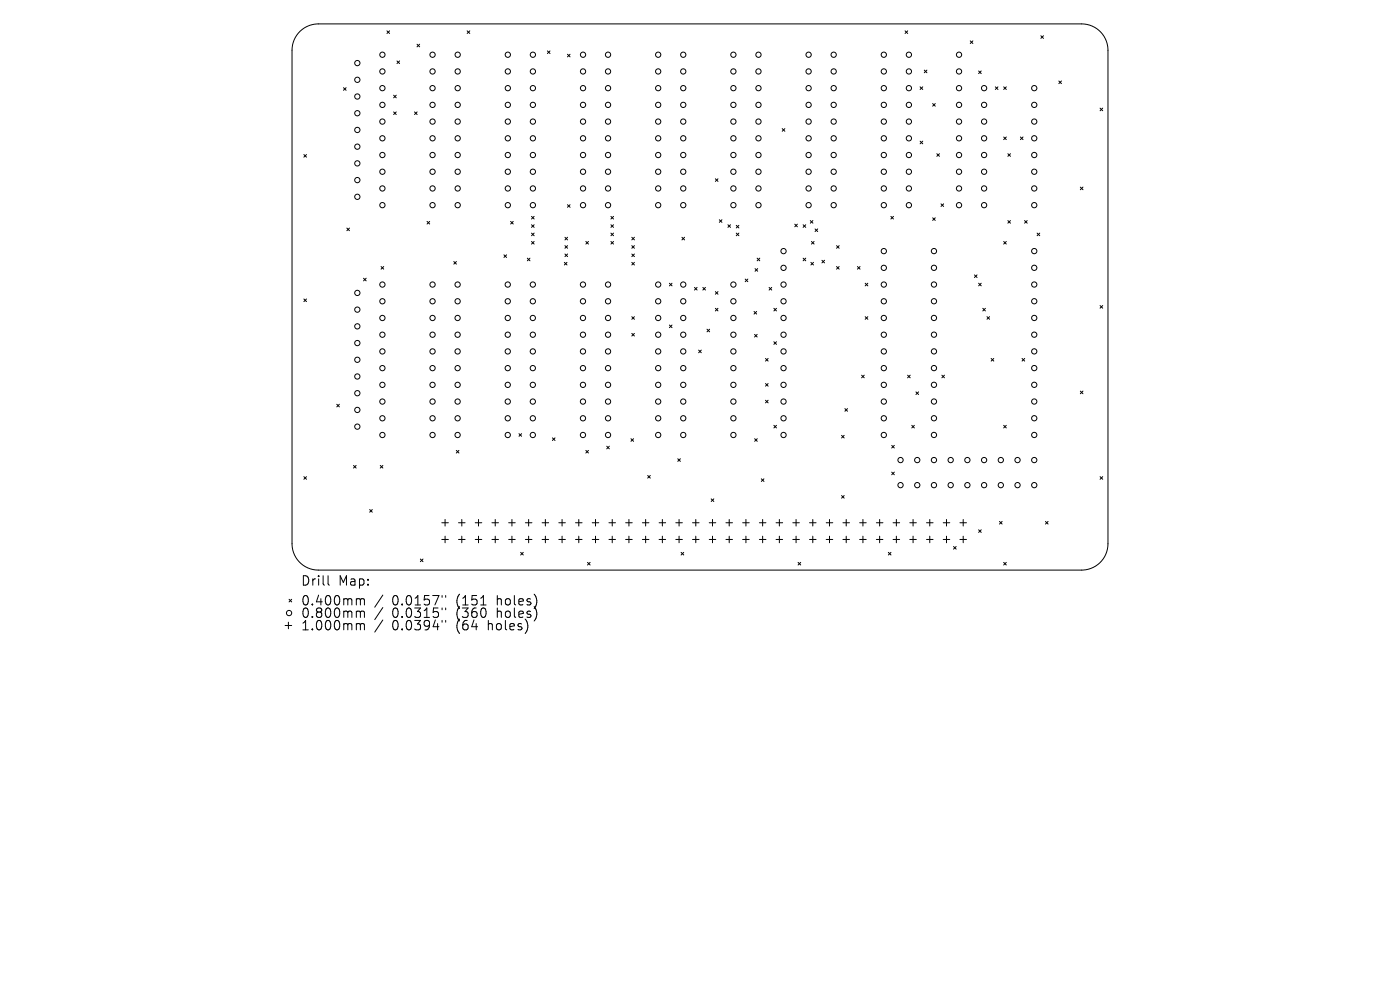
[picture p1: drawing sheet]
<svg xmlns="http://www.w3.org/2000/svg" width="297mm" height="210mm" viewBox="0 0 297 210" stroke-linecap="round" stroke-linejoin="round" font-family="sans-serif">
<defs><g id="words">
<g font-size="2.8">
<text x="63.9" y="124.5">Drill</text>
<text x="71.8" y="124.5">Map:</text>
<text x="63.9" y="128.7">0.400mm</text>
<text x="63.9" y="131.3">0.800mm</text>
<text x="83.1" y="128.7">0.0157&quot;</text>
<text x="83.1" y="131.3">0.0315&quot;</text>
<text x="96.8" y="128.7">(151</text>
<text x="96.8" y="131.3">(360</text>
<text x="105.4" y="128.7">holes)</text>
<text x="105.4" y="131.3">holes)</text>
<text x="63.9" y="133.9">1.000mm</text>
<text x="83.1" y="133.9">0.0394&quot;</text>
<text x="96.8" y="133.9">(64</text>
<text x="103.5" y="133.9">holes)</text>
</g>
</g></defs>
<g fill="none" stroke="#000" stroke-width=".21">
<path d="M63.7 6.6a5.6 5.6 0 0 1 3.8-1.5h162a5.6 5.6 0 0 1 5.6 5.6v104.7a5.6 5.6 0 0 1-5.6 5.5h-162a5.6 5.6 0 0 1-5.5-5.5v-104.7a5.6 5.6 0 0 1 1.7-4.1zM72.9 18.6l.5 .6M73.4 18.6l-.5 .6M82.1 6.5l.5 .6M82.6 6.5l-.5 .6M84.2 12.9l.6 .6M84.8 12.9l-.6 .6M88.5 9.4l.5 .5M89 9.4l-.5 .5M99.1 6.5l.6 .6M99.7 6.5l-.6 .6M116.1 10.8l.6 .6"/>
<path d="M116.7 10.8l-.6 .6M120.4 11.5l.5 .6M120.9 11.5l-.5 .6M192 6.5l.6 .6M192.6 6.5l-.6 .6M195.2 18.4l.6 .6M195.8 18.4l-.6 .6M196.1 14.9l.5 .5M196.6 14.9l-.5 .5M205.8 8.7l.6 .5M206.4 8.7l-.6 .5M207.6 15.1l.6 .5"/>
<path d="M208.2 15.1l-.6 .5M211.2 18.4l.5 .6M211.7 18.4l-.5 .6M212.9 18.4l.6 .6M213.5 18.4l-.6 .6M220.8 7.6l.6 .5M221.4 7.6l-.6 .5M224.6 17.2l.6 .5M225.2 17.2l-.6 .5M64.5 32.8l.5 .5M65 32.8l-.5 .5M83.5 20.2l.6 .6"/>
<path d="M83.5 23.7l.6 .6M84.1 20.2l-.6 .6M84.1 23.7l-.6 .6M87.9 23.7l.6 .6M88.5 23.7l-.6 .6M151.8 37.9l.5 .6M152.3 37.9l-.5 .6M165.9 27.3l.6 .5M166.5 27.3l-.6 .5M195.2 29.9l.6 .6M195.8 29.9l-.6 .6M197.9 22l.5 .5"/>
<path d="M198.4 22l-.5 .5M198.7 32.6l.6 .6M199.3 32.6l-.6 .6M212.9 29.1l.6 .5M213.5 29.1l-.6 .5M213.8 32.6l.6 .6M214.4 32.6l-.6 .6M216.5 29.1l.5 .5M217 29.1l-.5 .5M229.2 39.7l.5 .5M229.7 39.7l-.5 .5M233.4 22.9l.5 .6"/>
<path d="M233.9 22.9l-.5 .6M73.6 48.4l.5 .5M74.1 48.4l-.5 .5M77.1 59l.6 .6M77.7 59l-.6 .6M80.8 56.5l.6 .6M81.4 56.5l-.6 .6M90.6 47l.6 .5M91.2 47l-.6 .5M96.3 55.5l.5 .5M96.8 55.5l-.5 .5M106.9 54.1l.6 .5"/>
<path d="M107.5 54.1l-.6 .5M108.3 47l.6 .5M108.9 47l-.6 .5M111.9 54.8l.5 .5M112.4 54.8l-.5 .5M112.8 45.9l.5 .6M112.8 47.7l.5 .5M112.8 49.4l.5 .6M112.8 51.2l.5 .6M113.3 45.9l-.5 .6M113.3 47.7l-.5 .5M113.3 49.4l-.5 .6"/>
<path d="M113.3 51.2l-.5 .6M119.7 55.7l.6 .5M119.8 50.3l.6 .6M119.8 52.1l.6 .6M119.8 53.9l.6 .5M120.3 55.7l-.6 .5M120.4 43.4l.5 .6M120.4 53.9l-.6 .5M120.4 50.3l-.6 .6M120.4 52.1l-.6 .6M120.9 43.4l-.5 .6M124.3 51.2l.5 .6"/>
<path d="M124.8 51.2l-.5 .6M129.6 45.9l.6 .6M129.6 47.7l.6 .5M129.6 49.4l.6 .6M129.6 51.2l.6 .6M130.2 45.9l-.6 .6M130.2 47.7l-.6 .5M130.2 49.4l-.6 .6M130.2 51.2l-.6 .6M134 52.1l.6 .6M134 53.9l.6 .5M134 50.3l.6 .6"/>
<path d="M134 55.7l.6 .5M134.6 50.3l-.6 .6M134.6 52.1l-.6 .6M134.6 53.9l-.6 .5M134.6 55.7l-.6 .5M144.7 50.3l.5 .6M145.2 50.3l-.5 .6M152.6 46.6l.6 .6M153.2 46.6l-.6 .6M154.4 47.7l.6 .5M155 47.7l-.6 .5M156.2 49.4l.6 .6"/>
<path d="M156.2 47.8l.6 .6M156.8 47.8l-.6 .6M156.8 49.4l-.6 .6M158.1 59.2l.5 .6M158.6 59.2l-.5 .6M160.2 57l.5 .5M160.6 54.8l.6 .5M160.7 57l-.5 .5M161.2 54.8l-.6 .5M168.6 47.5l.6 .6M169.2 47.5l-.6 .6M170.4 47.7l.5 .5"/>
<path d="M170.4 54.8l.5 .5M170.9 47.7l-.5 .5M170.9 54.8l-.5 .5M171.9 46.8l.6 .5M172 55.7l.6 .5M172.1 51.2l.6 .6M172.5 46.8l-.6 .5M172.6 55.7l-.6 .5M172.7 51.2l-.6 .6M172.9 48.6l.6 .5M173.5 48.6l-.6 .5M174.4 55.2l.5 .6"/>
<path d="M174.9 55.2l-.5 .6M177.5 56.5l.5 .6M177.5 52.1l.5 .6M178 52.1l-.5 .6M178 56.5l-.5 .6M181.9 56.5l.6 .6M182.5 56.5l-.6 .6M189 45.9l.5 .6M189.5 45.9l-.5 .6M197.9 46.2l.5 .6M198.4 46.2l-.5 .6M199.6 43.2l.6 .6"/>
<path d="M200.2 43.2l-.6 .6M206.7 58.3l.6 .6M207.3 58.3l-.6 .6M212.9 51.2l.6 .6M213.5 51.2l-.6 .6M213.8 46.8l.6 .5M214.4 46.8l-.6 .5M217.4 46.8l.5 .5M217.9 46.8l-.5 .5M220 49.4l.6 .6M220.6 49.4l-.6 .6M64.5 63.4l.5 .6"/>
<path d="M65 63.4l-.5 .6M134 67.2l.6 .5M134 70.7l.6 .6M134.6 67.2l-.6 .5M134.6 70.7l-.6 .6M142 60.1l.6 .5M142 68.9l.6 .6M142.6 60.1l-.6 .5M142.6 68.9l-.6 .6M147.3 61l.6 .5M147.9 61l-.6 .5M148.2 74.3l.6 .5"/>
<path d="M148.8 74.3l-.6 .5M149.1 61l.6 .5M149.7 61l-.6 .5M150 69.8l.5 .6M150.5 69.8l-.5 .6M151.8 65.4l.5 .6M151.8 61.9l.5 .5M152.3 61.9l-.5 .5M152.3 65.4l-.5 .6M160 66.1l.5 .5M160.1 70.9l.5 .6M160.5 66.1l-.5 .5"/>
<path d="M160.6 70.9l-.5 .6M162.4 76l.6 .6M163 76l-.6 .6M163.2 61l.5 .5M163.7 61l-.5 .5M164.2 65.4l.5 .6M164.2 72.5l.5 .6M164.7 65.4l-.5 .6M164.7 72.5l-.5 .6M182.8 79.6l.5 .5M183.3 79.6l-.5 .5M183.5 67.2l.6 .5"/>
<path d="M183.5 60.1l.6 .5M184.1 60.1l-.6 .5M184.1 67.2l-.6 .5M192.5 79.6l.6 .5M193.1 79.6l-.6 .5M199.8 79.6l.6 .5M200.4 79.6l-.6 .5M207.6 60.1l.6 .5M208.2 60.1l-.6 .5M208.5 65.4l.6 .6M209.1 65.4l-.6 .6M209.4 67.2l.5 .5"/>
<path d="M209.9 67.2l-.5 .5M210.3 76l.5 .6M210.8 76l-.5 .6M216.8 76l.6 .6M217.4 76l-.6 .6M233.4 64.8l.5 .6M233.9 64.8l-.5 .6M71.4 85.8l.6 .5M72 85.8l-.6 .5M75 98.7l.6 .6M75.6 98.7l-.6 .6M80.7 98.7l.5 .6"/>
<path d="M81.2 98.7l-.5 .6M96.8 95.5l.6 .6M97.4 95.5l-.6 .6M110.1 92l.6 .6M110.7 92l-.6 .6M117.2 92.9l.5 .5M117.7 92.9l-.5 .5M124.3 95.5l.5 .6M124.8 95.5l-.5 .6M128.7 94.7l.6 .5M129.3 94.7l-.6 .5M133.9 93.1l.5 .5"/>
<path d="M134.4 93.1l-.5 .5M143.8 97.3l.5 .6M144.3 97.3l-.5 .6M160.1 93.1l.6 .5M160.7 93.1l-.6 .5M162.4 81.4l.6 .5M162.4 84.9l.6 .6M163 81.4l-.6 .5M163 84.9l-.6 .6M164.2 90.2l.5 .6M164.7 90.2l-.5 .6M178.5 92.4l.6 .5"/>
<path d="M179.1 92.4l-.6 .5M179.2 86.7l.6 .5M179.8 86.7l-.6 .5M189.2 94.5l.5 .5M189.7 94.5l-.5 .5M193.4 90.2l.6 .6M194 90.2l-.6 .6M194.3 83.1l.6 .6M194.9 83.1l-.6 .6M212.9 90.2l.6 .6M213.5 90.2l-.6 .6M229.2 83l.5 .5"/>
<path d="M229.7 83l-.5 .5M64.5 101.1l.5 .6M65 101.1l-.5 .6M78.4 108.1l.6 .6M79 108.1l-.6 .6M89.2 118.6l.5 .5M89.7 118.6l-.5 .5M93.7 110.9h1.4M93.7 114.4h1.4M94.4 110.2v1.4M94.4 113.7v1.4M97.3 110.9h1.4"/>
<path d="M97.3 114.4h1.4M98 110.2v1.4M98 113.7v1.4M100.8 110.9h1.4M100.8 114.4h1.4M101.5 110.2v1.4M101.5 113.7v1.4M104.4 110.9h1.4M104.4 114.4h1.4M105.1 110.2v1.4M105.1 113.7v1.4M107.9 110.9h1.4"/>
<path d="M107.9 114.4h1.4M108.6 110.2v1.4M108.6 113.7v1.4M110.5 117.2l.5 .5M111 117.2l-.5 .5M111.5 110.9h1.3M111.5 114.4h1.3M112.2 110.2v1.4M112.2 113.7v1.4M115 110.9h1.4M115 114.4h1.4M115.7 110.2v1.4"/>
<path d="M115.7 113.7v1.4M118.5 110.9h1.4M118.5 114.4h1.4M119.2 110.2v1.4M119.2 113.7v1.4M122.1 110.9h1.4M122.1 114.4h1.4M122.8 110.2v1.4M122.8 113.7v1.4M124.6 119.3l.6 .6M125.2 119.3l-.6 .6M125.6 110.9h1.4"/>
<path d="M125.6 114.4h1.4M126.3 110.2v1.4M126.3 113.7v1.4M129.2 110.9h1.4M129.2 114.4h1.4M129.9 110.2v1.4M129.9 113.7v1.4M132.7 110.9h1.4M132.7 114.4h1.4M133.4 110.2v1.4M133.4 113.7v1.4M136.3 110.9h1.4"/>
<path d="M136.3 114.4h1.4M137 110.2v1.4M137 113.7v1.4M137.4 100.9l.6 .5M138 100.9l-.6 .5M139.8 110.9h1.4M139.8 114.4h1.4M140.5 110.2v1.4M140.5 113.7v1.4M143.4 110.9h1.4M143.4 114.4h1.4M144.1 110.2v1.4"/>
<path d="M144.1 113.7v1.4M144.5 117.2l.6 .5M145.1 117.2l-.6 .5M146.9 110.9h1.4M146.9 114.4h1.4M147.6 110.2v1.4M147.6 113.7v1.4M150.5 110.9h1.4M150.5 114.4h1.4M150.9 105.8l.5 .6M151.2 110.2v1.4M151.2 113.7v1.4"/>
<path d="M151.4 105.8l-.5 .6M154 110.9h1.4M154 114.4h1.4M154.7 110.2v1.4M154.7 113.7v1.4M157.5 110.9h1.4M157.5 114.4h1.4M158.2 110.2v1.4M158.2 113.7v1.4M161.1 110.9h1.4M161.1 114.4h1.4M161.5 101.6l.6 .5"/>
<path d="M161.8 110.2v1.4M161.8 113.7v1.4M162.1 101.6l-.6 .5M164.6 110.9h1.4M164.6 114.4h1.4M165.3 110.2v1.4M165.3 113.7v1.4M168.2 110.9h1.4M168.2 114.4h1.4M168.9 110.2v1.4M168.9 113.7v1.4M169.3 119.3l.6 .6"/>
<path d="M169.9 119.3l-.6 .6M171.7 110.9h1.4M171.7 114.4h1.4M172.4 110.2v1.4M172.4 113.7v1.4M175.3 110.9h1.4M175.3 114.4h1.4M176 110.2v1.4M176 113.7v1.4M178.5 105.1l.6 .6M178.8 110.9h1.4M178.8 114.4h1.4"/>
<path d="M179.1 105.1l-.6 .6M179.5 110.2v1.4M179.5 113.7v1.4M182.4 110.9h1.4M182.4 114.4h1.4M183.1 110.2v1.4M183.1 113.7v1.4M185.9 110.9h1.4M185.9 114.4h1.4M186.6 110.2v1.4M186.6 113.7v1.4M188.5 117.2l.5 .5"/>
<path d="M189 117.2l-.5 .5M189.2 100.2l.5 .5M189.5 110.9h1.4M189.5 114.4h1.4M189.7 100.2l-.5 .5M190.2 110.2v1.4M190.2 113.7v1.4M193 110.9h1.4M193 114.4h1.4M193.7 110.2v1.4M193.7 113.7v1.4M196.6 110.9h1.3"/>
<path d="M196.6 114.4h1.3M197.2 110.2v1.4M197.2 113.7v1.4M200.1 110.9h1.4M200.1 114.4h1.4M200.8 110.2v1.4M200.8 113.7v1.4M202.3 115.9l.5 .6M202.8 115.9l-.5 .6M203.6 110.9h1.4M203.6 114.4h1.4M204.3 110.2v1.4"/>
<path d="M204.3 113.7v1.4M207.6 112.4l.6 .5M208.2 112.4l-.6 .5M212 110.6l.6 .6M212.6 110.6l-.6 .6M212.9 119.3l.6 .6M213.5 119.3l-.6 .6M221.8 110.6l.5 .6M222.3 110.6l-.5 .6M233.4 101.1l.5 .6M233.9 101.1l-.5 .6M60.5 132.7h1.4"/>
<path d="M61.2 132v1.4M61.3 127.1l.6 .6M61.9 127.1l-.6 .6M69.6 122.1v1.7l.3 .3M76.2 127l.3 .3M76.2 129.6l.3 .3M76.2 132.3l.3 .3M76.5 127.3v1M76.5 129.9v1.1M76.5 132.6v1M76.5 127.3l.2-.3 .5 .1 .1 1.2M76.5 129.9l.2-.3 .5 .1 .1 1.3"/>
<path d="M76.5 132.6l.2-.3 .5 .1 .1 1.2M81.2 126.2l-1.7 2.6M81.2 128.9l-1.7 2.5M81.2 131.5l-1.7 2.6M93.8 126.3v.4M93.8 129v.4M93.8 131.6v.4M94.5 126.3v.4M94.5 129v.4M94.5 131.6v.4M112 132.7l-.1 .8M113.8 126.9v1.3"/>
<path d="M113.8 129.5v1.4"/>
<circle cx="75.8" cy="13.4" r=".56"/>
<circle cx="75.8" cy="16.9" r=".56"/>
<circle cx="81.1" cy="11.6" r=".56"/>
<circle cx="81.1" cy="15.2" r=".56"/>
<circle cx="81.1" cy="18.7" r=".56"/>
<circle cx="91.8" cy="11.6" r=".56"/>
<circle cx="91.8" cy="15.2" r=".56"/>
<circle cx="91.8" cy="18.7" r=".56"/>
<circle cx="97.1" cy="11.6" r=".56"/>
<circle cx="97.1" cy="18.7" r=".56"/>
<circle cx="97.1" cy="15.2" r=".56"/>
<circle cx="107.7" cy="11.6" r=".56"/>
<circle cx="107.7" cy="15.2" r=".56"/>
<circle cx="107.7" cy="18.7" r=".56"/>
<circle cx="113.1" cy="11.6" r=".56"/>
<circle cx="113.1" cy="15.2" r=".56"/>
<circle cx="113.1" cy="18.7" r=".56"/>
<circle cx="123.7" cy="11.6" r=".56"/>
<circle cx="123.7" cy="15.2" r=".56"/>
<circle cx="123.7" cy="18.7" r=".56"/>
<circle cx="129" cy="11.6" r=".56"/>
<circle cx="129" cy="15.2" r=".56"/>
<circle cx="129" cy="18.7" r=".56"/>
<circle cx="139.6" cy="11.6" r=".56"/>
<circle cx="139.6" cy="18.7" r=".56"/>
<circle cx="139.6" cy="15.2" r=".56"/>
<circle cx="144.9" cy="11.6" r=".56"/>
<circle cx="144.9" cy="15.2" r=".56"/>
<circle cx="144.9" cy="18.7" r=".56"/>
<circle cx="155.6" cy="11.6" r=".56"/>
<circle cx="155.6" cy="15.2" r=".56"/>
<circle cx="155.6" cy="18.7" r=".56"/>
<circle cx="160.9" cy="11.6" r=".56"/>
<circle cx="160.9" cy="15.2" r=".56"/>
<circle cx="160.9" cy="18.7" r=".56"/>
<circle cx="171.5" cy="11.6" r=".56"/>
<circle cx="171.5" cy="15.2" r=".56"/>
<circle cx="171.5" cy="18.7" r=".56"/>
<circle cx="176.9" cy="11.6" r=".56"/>
<circle cx="176.9" cy="18.7" r=".56"/>
<circle cx="176.9" cy="15.2" r=".56"/>
<circle cx="187.5" cy="11.6" r=".56"/>
<circle cx="187.5" cy="15.2" r=".56"/>
<circle cx="187.5" cy="18.7" r=".56"/>
<circle cx="192.8" cy="11.6" r=".56"/>
<circle cx="192.8" cy="18.7" r=".56"/>
<circle cx="192.8" cy="15.2" r=".56"/>
<circle cx="203.5" cy="11.6" r=".56"/>
<circle cx="203.5" cy="15.2" r=".56"/>
<circle cx="203.5" cy="18.7" r=".56"/>
<circle cx="208.8" cy="18.7" r=".56"/>
<circle cx="219.4" cy="18.7" r=".56"/>
<circle cx="75.8" cy="31.1" r=".56"/>
<circle cx="75.8" cy="38.2" r=".56"/>
<circle cx="75.8" cy="34.7" r=".56"/>
<circle cx="75.8" cy="24" r=".56"/>
<circle cx="75.8" cy="20.5" r=".56"/>
<circle cx="75.8" cy="27.6" r=".56"/>
<circle cx="81.1" cy="40" r=".56"/>
<circle cx="81.1" cy="22.2" r=".56"/>
<circle cx="81.1" cy="36.4" r=".56"/>
<circle cx="81.1" cy="32.9" r=".56"/>
<circle cx="81.1" cy="25.8" r=".56"/>
<circle cx="81.1" cy="29.3" r=".56"/>
<circle cx="91.8" cy="40" r=".56"/>
<circle cx="91.8" cy="22.2" r=".56"/>
<circle cx="91.8" cy="36.4" r=".56"/>
<circle cx="91.8" cy="32.9" r=".56"/>
<circle cx="91.8" cy="25.8" r=".56"/>
<circle cx="91.8" cy="29.3" r=".56"/>
<circle cx="97.1" cy="40" r=".56"/>
<circle cx="97.1" cy="22.2" r=".56"/>
<circle cx="97.1" cy="36.4" r=".56"/>
<circle cx="97.1" cy="32.9" r=".56"/>
<circle cx="97.1" cy="25.8" r=".56"/>
<circle cx="97.1" cy="29.3" r=".56"/>
<circle cx="107.7" cy="40" r=".56"/>
<circle cx="107.7" cy="22.2" r=".56"/>
<circle cx="107.7" cy="36.4" r=".56"/>
<circle cx="107.7" cy="32.9" r=".56"/>
<circle cx="107.7" cy="25.8" r=".56"/>
<circle cx="107.7" cy="29.3" r=".56"/>
<circle cx="113.1" cy="40" r=".56"/>
<circle cx="113.1" cy="22.2" r=".56"/>
<circle cx="113.1" cy="36.4" r=".56"/>
<circle cx="113.1" cy="32.9" r=".56"/>
<circle cx="113.1" cy="25.8" r=".56"/>
<circle cx="113.1" cy="29.3" r=".56"/>
<circle cx="123.7" cy="40" r=".56"/>
<circle cx="123.7" cy="22.2" r=".56"/>
<circle cx="123.7" cy="36.4" r=".56"/>
<circle cx="123.7" cy="32.9" r=".56"/>
<circle cx="123.7" cy="25.8" r=".56"/>
<circle cx="123.7" cy="29.3" r=".56"/>
<circle cx="129" cy="40" r=".56"/>
<circle cx="129" cy="22.2" r=".56"/>
<circle cx="129" cy="36.4" r=".56"/>
<circle cx="129" cy="32.9" r=".56"/>
<circle cx="129" cy="25.8" r=".56"/>
<circle cx="129" cy="29.3" r=".56"/>
<circle cx="139.6" cy="40" r=".56"/>
<circle cx="139.6" cy="22.2" r=".56"/>
<circle cx="139.6" cy="36.4" r=".56"/>
<circle cx="139.6" cy="32.9" r=".56"/>
<circle cx="139.6" cy="25.8" r=".56"/>
<circle cx="139.6" cy="29.3" r=".56"/>
<circle cx="144.9" cy="40" r=".56"/>
<circle cx="144.9" cy="22.2" r=".56"/>
<circle cx="144.9" cy="36.4" r=".56"/>
<circle cx="144.9" cy="32.9" r=".56"/>
<circle cx="144.9" cy="25.8" r=".56"/>
<circle cx="144.9" cy="29.3" r=".56"/>
<circle cx="155.6" cy="40" r=".56"/>
<circle cx="155.6" cy="22.2" r=".56"/>
<circle cx="155.6" cy="36.4" r=".56"/>
<circle cx="155.6" cy="32.9" r=".56"/>
<circle cx="155.6" cy="25.8" r=".56"/>
<circle cx="155.6" cy="29.3" r=".56"/>
<circle cx="160.9" cy="40" r=".56"/>
<circle cx="160.9" cy="22.2" r=".56"/>
<circle cx="160.9" cy="36.4" r=".56"/>
<circle cx="160.9" cy="32.9" r=".56"/>
<circle cx="160.9" cy="25.8" r=".56"/>
<circle cx="160.9" cy="29.3" r=".56"/>
<circle cx="171.5" cy="40" r=".56"/>
<circle cx="171.5" cy="22.2" r=".56"/>
<circle cx="171.5" cy="36.4" r=".56"/>
<circle cx="171.5" cy="32.9" r=".56"/>
<circle cx="171.5" cy="25.8" r=".56"/>
<circle cx="171.5" cy="29.3" r=".56"/>
<circle cx="176.9" cy="40" r=".56"/>
<circle cx="176.9" cy="22.2" r=".56"/>
<circle cx="176.9" cy="36.4" r=".56"/>
<circle cx="176.9" cy="32.9" r=".56"/>
<circle cx="176.9" cy="25.8" r=".56"/>
<circle cx="176.9" cy="29.3" r=".56"/>
<circle cx="187.5" cy="40" r=".56"/>
<circle cx="187.5" cy="22.2" r=".56"/>
<circle cx="187.5" cy="36.4" r=".56"/>
<circle cx="187.5" cy="32.9" r=".56"/>
<circle cx="187.5" cy="25.8" r=".56"/>
<circle cx="187.5" cy="29.3" r=".56"/>
<circle cx="192.8" cy="40" r=".56"/>
<circle cx="192.8" cy="22.2" r=".56"/>
<circle cx="192.8" cy="36.4" r=".56"/>
<circle cx="192.8" cy="32.9" r=".56"/>
<circle cx="192.8" cy="25.8" r=".56"/>
<circle cx="192.8" cy="29.3" r=".56"/>
<circle cx="203.5" cy="40" r=".56"/>
<circle cx="203.5" cy="22.2" r=".56"/>
<circle cx="203.5" cy="36.4" r=".56"/>
<circle cx="203.5" cy="32.9" r=".56"/>
<circle cx="203.5" cy="25.8" r=".56"/>
<circle cx="203.5" cy="29.3" r=".56"/>
<circle cx="208.8" cy="40" r=".56"/>
<circle cx="208.8" cy="22.2" r=".56"/>
<circle cx="208.8" cy="36.4" r=".56"/>
<circle cx="208.8" cy="32.9" r=".56"/>
<circle cx="208.8" cy="25.8" r=".56"/>
<circle cx="208.8" cy="29.3" r=".56"/>
<circle cx="219.4" cy="40" r=".56"/>
<circle cx="219.4" cy="22.2" r=".56"/>
<circle cx="219.4" cy="36.4" r=".56"/>
<circle cx="219.4" cy="32.9" r=".56"/>
<circle cx="219.4" cy="25.8" r=".56"/>
<circle cx="219.4" cy="29.3" r=".56"/>
<circle cx="75.8" cy="41.7" r=".56"/>
<circle cx="81.1" cy="43.5" r=".56"/>
<circle cx="91.8" cy="43.5" r=".56"/>
<circle cx="97.1" cy="43.5" r=".56"/>
<circle cx="107.7" cy="43.5" r=".56"/>
<circle cx="113.1" cy="43.5" r=".56"/>
<circle cx="123.7" cy="43.5" r=".56"/>
<circle cx="129" cy="43.5" r=".56"/>
<circle cx="139.6" cy="43.5" r=".56"/>
<circle cx="144.9" cy="43.5" r=".56"/>
<circle cx="155.6" cy="43.5" r=".56"/>
<circle cx="160.9" cy="43.5" r=".56"/>
<circle cx="166.2" cy="56.8" r=".56"/>
<circle cx="166.2" cy="53.3" r=".56"/>
<circle cx="171.5" cy="43.5" r=".56"/>
<circle cx="176.9" cy="43.5" r=".56"/>
<circle cx="187.5" cy="56.8" r=".56"/>
<circle cx="187.5" cy="53.3" r=".56"/>
<circle cx="187.5" cy="43.5" r=".56"/>
<circle cx="192.8" cy="43.5" r=".56"/>
<circle cx="198.1" cy="53.3" r=".56"/>
<circle cx="198.1" cy="56.8" r=".56"/>
<circle cx="203.5" cy="43.5" r=".56"/>
<circle cx="208.8" cy="43.5" r=".56"/>
<circle cx="219.4" cy="53.3" r=".56"/>
<circle cx="219.4" cy="56.8" r=".56"/>
<circle cx="219.4" cy="43.5" r=".56"/>
<circle cx="75.8" cy="76.3" r=".56"/>
<circle cx="75.8" cy="79.9" r=".56"/>
<circle cx="75.8" cy="72.8" r=".56"/>
<circle cx="75.8" cy="69.2" r=".56"/>
<circle cx="75.8" cy="62.1" r=".56"/>
<circle cx="75.8" cy="65.7" r=".56"/>
<circle cx="81.1" cy="67.5" r=".56"/>
<circle cx="81.1" cy="78.1" r=".56"/>
<circle cx="81.1" cy="74.5" r=".56"/>
<circle cx="81.1" cy="71" r=".56"/>
<circle cx="81.1" cy="63.9" r=".56"/>
<circle cx="81.1" cy="60.4" r=".56"/>
<circle cx="91.8" cy="67.5" r=".56"/>
<circle cx="91.8" cy="78.1" r=".56"/>
<circle cx="91.8" cy="74.5" r=".56"/>
<circle cx="91.8" cy="71" r=".56"/>
<circle cx="91.8" cy="60.4" r=".56"/>
<circle cx="91.8" cy="63.9" r=".56"/>
<circle cx="97.1" cy="67.5" r=".56"/>
<circle cx="97.1" cy="78.1" r=".56"/>
<circle cx="97.1" cy="74.5" r=".56"/>
<circle cx="97.1" cy="71" r=".56"/>
<circle cx="97.1" cy="60.4" r=".56"/>
<circle cx="97.1" cy="63.9" r=".56"/>
<circle cx="107.7" cy="67.5" r=".56"/>
<circle cx="107.7" cy="78.1" r=".56"/>
<circle cx="107.7" cy="74.5" r=".56"/>
<circle cx="107.7" cy="71" r=".56"/>
<circle cx="107.7" cy="60.4" r=".56"/>
<circle cx="107.7" cy="63.9" r=".56"/>
<circle cx="113" cy="67.5" r=".56"/>
<circle cx="113" cy="78.1" r=".56"/>
<circle cx="113" cy="74.5" r=".56"/>
<circle cx="113" cy="71" r=".56"/>
<circle cx="113" cy="63.9" r=".56"/>
<circle cx="113" cy="60.4" r=".56"/>
<circle cx="123.7" cy="67.5" r=".56"/>
<circle cx="123.7" cy="78.1" r=".56"/>
<circle cx="123.7" cy="74.5" r=".56"/>
<circle cx="123.7" cy="71" r=".56"/>
<circle cx="123.7" cy="63.9" r=".56"/>
<circle cx="123.7" cy="60.4" r=".56"/>
<circle cx="129" cy="67.5" r=".56"/>
<circle cx="129" cy="78.1" r=".56"/>
<circle cx="129" cy="74.5" r=".56"/>
<circle cx="129" cy="71" r=".56"/>
<circle cx="129" cy="63.9" r=".56"/>
<circle cx="129" cy="60.4" r=".56"/>
<circle cx="139.6" cy="67.5" r=".56"/>
<circle cx="139.6" cy="78.1" r=".56"/>
<circle cx="139.6" cy="74.5" r=".56"/>
<circle cx="139.6" cy="71" r=".56"/>
<circle cx="139.6" cy="60.4" r=".56"/>
<circle cx="139.6" cy="63.9" r=".56"/>
<circle cx="144.9" cy="67.5" r=".56"/>
<circle cx="144.9" cy="78.1" r=".56"/>
<circle cx="144.9" cy="74.5" r=".56"/>
<circle cx="144.9" cy="71" r=".56"/>
<circle cx="144.9" cy="63.9" r=".56"/>
<circle cx="144.9" cy="60.4" r=".56"/>
<circle cx="155.6" cy="67.5" r=".56"/>
<circle cx="155.6" cy="78.1" r=".56"/>
<circle cx="155.6" cy="74.5" r=".56"/>
<circle cx="155.6" cy="71" r=".56"/>
<circle cx="155.6" cy="63.9" r=".56"/>
<circle cx="155.6" cy="60.4" r=".56"/>
<circle cx="166.2" cy="67.5" r=".56"/>
<circle cx="166.2" cy="78.1" r=".56"/>
<circle cx="166.2" cy="74.5" r=".56"/>
<circle cx="166.2" cy="71" r=".56"/>
<circle cx="166.2" cy="60.4" r=".56"/>
<circle cx="166.2" cy="63.9" r=".56"/>
<circle cx="187.5" cy="67.5" r=".56"/>
<circle cx="187.5" cy="78.1" r=".56"/>
<circle cx="187.5" cy="74.5" r=".56"/>
<circle cx="187.5" cy="71" r=".56"/>
<circle cx="187.5" cy="63.9" r=".56"/>
<circle cx="187.5" cy="60.4" r=".56"/>
<circle cx="198.1" cy="71" r=".56"/>
<circle cx="198.1" cy="67.4" r=".56"/>
<circle cx="198.1" cy="74.5" r=".56"/>
<circle cx="198.1" cy="78.1" r=".56"/>
<circle cx="198.1" cy="60.4" r=".56"/>
<circle cx="198.1" cy="63.9" r=".56"/>
<circle cx="219.4" cy="71" r=".56"/>
<circle cx="219.4" cy="67.4" r=".56"/>
<circle cx="219.4" cy="74.5" r=".56"/>
<circle cx="219.4" cy="63.9" r=".56"/>
<circle cx="219.4" cy="78.1" r=".56"/>
<circle cx="219.4" cy="60.4" r=".56"/>
<circle cx="75.8" cy="90.5" r=".56"/>
<circle cx="75.8" cy="87" r=".56"/>
<circle cx="75.8" cy="83.4" r=".56"/>
<circle cx="81.1" cy="85.2" r=".56"/>
<circle cx="81.1" cy="92.3" r=".56"/>
<circle cx="81.1" cy="88.7" r=".56"/>
<circle cx="81.1" cy="81.6" r=".56"/>
<circle cx="91.8" cy="85.2" r=".56"/>
<circle cx="91.8" cy="92.3" r=".56"/>
<circle cx="91.8" cy="81.6" r=".56"/>
<circle cx="91.8" cy="88.7" r=".56"/>
<circle cx="97.1" cy="85.2" r=".56"/>
<circle cx="97.1" cy="92.3" r=".56"/>
<circle cx="97.1" cy="88.7" r=".56"/>
<circle cx="97.1" cy="81.6" r=".56"/>
<circle cx="107.7" cy="85.2" r=".56"/>
<circle cx="107.7" cy="92.3" r=".56"/>
<circle cx="107.7" cy="88.7" r=".56"/>
<circle cx="107.7" cy="81.6" r=".56"/>
<circle cx="113" cy="85.2" r=".56"/>
<circle cx="113" cy="92.3" r=".56"/>
<circle cx="113" cy="88.7" r=".56"/>
<circle cx="113" cy="81.6" r=".56"/>
<circle cx="123.7" cy="85.2" r=".56"/>
<circle cx="123.7" cy="92.3" r=".56"/>
<circle cx="123.7" cy="81.6" r=".56"/>
<circle cx="123.7" cy="88.7" r=".56"/>
<circle cx="129" cy="85.2" r=".56"/>
<circle cx="129" cy="92.3" r=".56"/>
<circle cx="129" cy="88.7" r=".56"/>
<circle cx="129" cy="81.6" r=".56"/>
<circle cx="139.6" cy="85.2" r=".56"/>
<circle cx="139.6" cy="92.3" r=".56"/>
<circle cx="139.6" cy="88.7" r=".56"/>
<circle cx="139.6" cy="81.6" r=".56"/>
<circle cx="144.9" cy="85.2" r=".56"/>
<circle cx="144.9" cy="92.3" r=".56"/>
<circle cx="144.9" cy="81.6" r=".56"/>
<circle cx="144.9" cy="88.7" r=".56"/>
<circle cx="155.6" cy="85.2" r=".56"/>
<circle cx="155.6" cy="92.3" r=".56"/>
<circle cx="155.6" cy="81.6" r=".56"/>
<circle cx="155.6" cy="88.7" r=".56"/>
<circle cx="166.2" cy="85.2" r=".56"/>
<circle cx="166.2" cy="92.3" r=".56"/>
<circle cx="166.2" cy="81.6" r=".56"/>
<circle cx="166.2" cy="88.7" r=".56"/>
<circle cx="187.5" cy="85.2" r=".56"/>
<circle cx="187.5" cy="92.3" r=".56"/>
<circle cx="187.5" cy="81.6" r=".56"/>
<circle cx="187.5" cy="88.7" r=".56"/>
<circle cx="191" cy="97.6" r=".56"/>
<circle cx="194.6" cy="97.6" r=".56"/>
<circle cx="198.1" cy="81.6" r=".56"/>
<circle cx="198.1" cy="88.7" r=".56"/>
<circle cx="198.1" cy="97.6" r=".56"/>
<circle cx="198.1" cy="92.3" r=".56"/>
<circle cx="198.1" cy="85.2" r=".56"/>
<circle cx="201.7" cy="97.6" r=".56"/>
<circle cx="205.2" cy="97.6" r=".56"/>
<circle cx="208.8" cy="97.6" r=".56"/>
<circle cx="212.3" cy="97.6" r=".56"/>
<circle cx="215.9" cy="97.6" r=".56"/>
<circle cx="219.4" cy="88.7" r=".56"/>
<circle cx="219.4" cy="81.6" r=".56"/>
<circle cx="219.4" cy="97.6" r=".56"/>
<circle cx="219.4" cy="92.3" r=".56"/>
<circle cx="219.4" cy="85.2" r=".56"/>
<circle cx="191" cy="102.9" r=".56"/>
<circle cx="194.6" cy="102.9" r=".56"/>
<circle cx="198.1" cy="102.9" r=".56"/>
<circle cx="201.7" cy="102.9" r=".56"/>
<circle cx="205.2" cy="102.9" r=".56"/>
<circle cx="208.8" cy="102.9" r=".56"/>
<circle cx="212.3" cy="102.9" r=".56"/>
<circle cx="215.9" cy="102.9" r=".56"/>
<circle cx="219.4" cy="102.9" r=".56"/>
<circle cx="61.3" cy="130" r=".56"/>
</g>
<use href="#words"/>
</svg>
